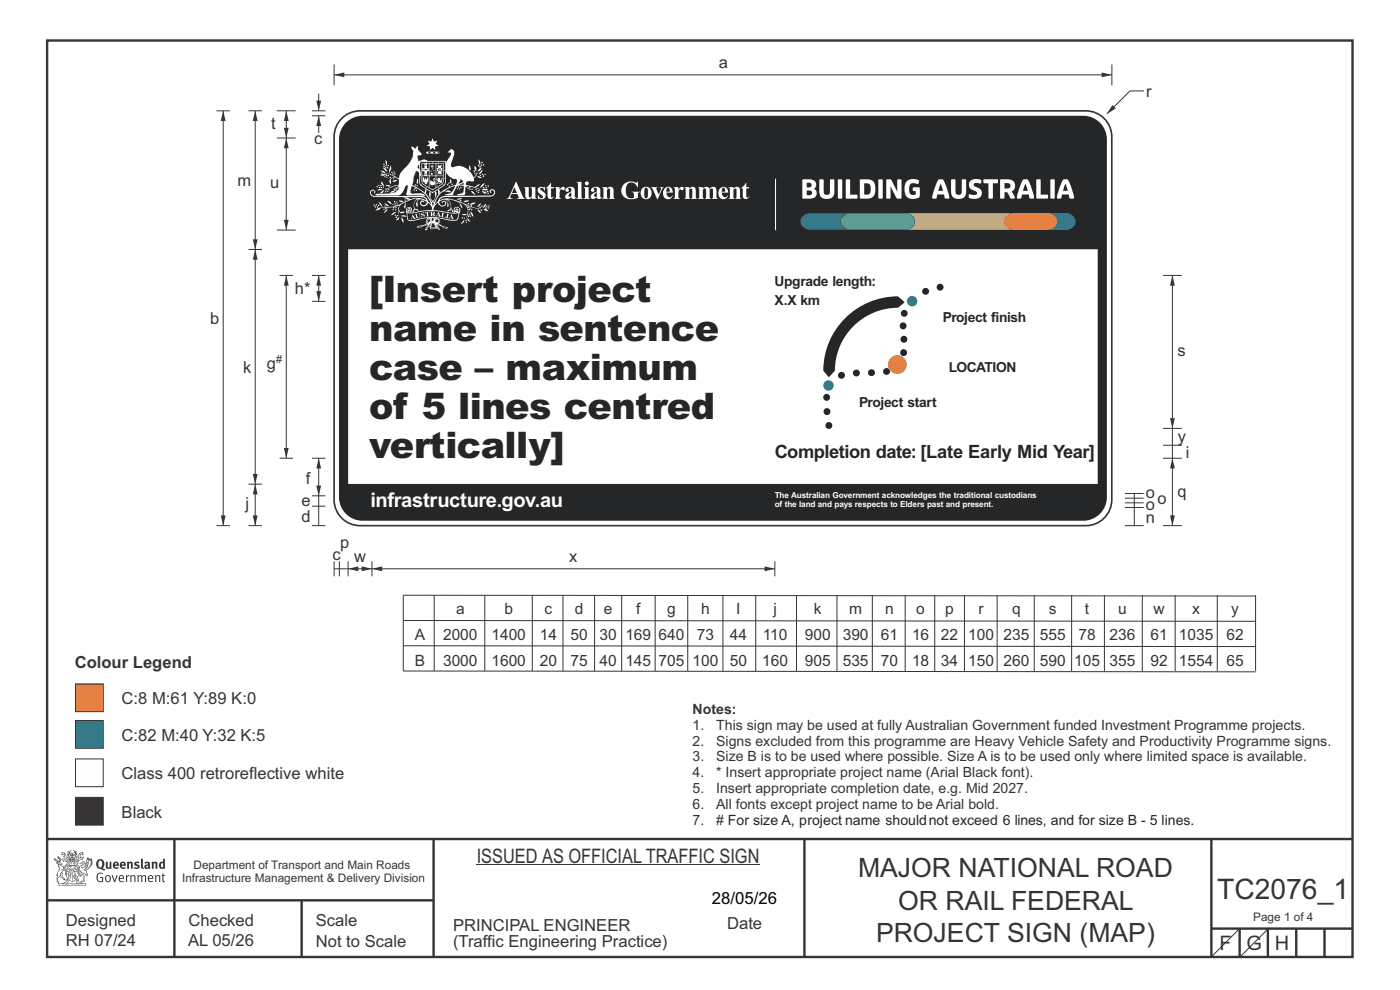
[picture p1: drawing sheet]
<svg xmlns="http://www.w3.org/2000/svg" width="297mm" height="210mm" viewBox="0 0 297 210" stroke-linecap="round" stroke-linejoin="round" font-family="sans-serif">
<defs><g id="words">
<g font-size="7.8" fill="#242627">
<text x="78.3" y="64">[Insert project</text>
<text x="78.3" y="72.3">name in sentence</text>
<text x="78.3" y="80.5">case – maximum</text>
<text x="78.3" y="88.8">of 5 lines centred</text>
<text x="78.3" y="97.1">vertically]</text>
</g>
<text font-size="6" fill="#373435" x="258.2" y="190.7">TC2076_1</text>
<g font-size="5.6" fill="#373435">
<text x="182" y="186.1">MAJOR NATIONAL ROAD</text>
<text x="190.5" y="193">OR RAIL FEDERAL</text>
<text x="185.8" y="199.8">PROJECT SIGN (MAP)</text>
</g>
<text font-size="4.3" fill="#fefefe" x="78.6" y="107.5">infrastructure.gov.au</text>
<g font-size="4.2" fill="#373435">
<text x="101.1" y="183">ISSUED AS OFFICIAL TRAFFIC SIGN</text>
<text x="258.7" y="201.6">F</text>
<text x="264.4" y="201.6">G</text>
<text x="270.5" y="201.6">H</text>
</g>
<text font-size="3.9" fill="#242627" x="164.4" y="97.2">Completion date: [Late Early Mid Year]</text>
<text font-size="3.6" x="151" y="191.8">28/05/26</text>
<g font-size="3.5" fill="#373435">
<text x="152.5" y="14.5">a</text>
<text x="243.1" y="20.5">r</text>
<text x="57.5" y="27.3">t</text>
<text x="66.7" y="30.5">c</text>
<text x="50.4" y="39.4">m</text>
<text x="57.3" y="39.9">u</text>
<text x="62.6" y="62.4">h*</text>
<text x="44.6" y="68.7">b</text>
<text x="249.8" y="75.6">s</text>
<text x="51.6" y="79.1">k</text>
<text x="56.6" y="78.4">g</text>
<text x="249.9" y="93.7">y</text>
<text x="251.6" y="97.1">i</text>
<text x="52.1" y="108">j</text>
<text x="63.9" y="107.4">e</text>
<text x="64.9" y="102.8">f</text>
<text x="243.1" y="105.7">o</text>
<text x="245.5" y="106.8">o</text>
<text x="249.8" y="105.4">q</text>
<text x="63.9" y="110.7">d</text>
<text x="243.1" y="110.9">n</text>
<text x="243.1" y="108.2">o</text>
<text x="70.5" y="118.7">c</text>
<text x="72.2" y="116.1">p</text>
<text x="75.1" y="119.1">w</text>
<text x="120.8" y="119.1">x</text>
<text x="15.8" y="141.6">Colour Legend</text>
<text x="25.8" y="149.4">C:8 M:61 Y:89 K:0</text>
<text x="25.8" y="157.2">C:82 M:40 Y:32 K:5</text>
<text x="25.8" y="165.3">Class 400 retroreflective white</text>
<text x="25.8" y="173.4">Black</text>
<text x="14" y="196.4">Designed</text>
<text x="40" y="196.4">Checked</text>
<text x="67" y="196.4">Scale</text>
<text x="96.1" y="197.5">PRINCIPAL ENGINEER</text>
<text x="154.2" y="197">Date</text>
<text x="14" y="200.8">RH 07/24</text>
<text x="39.9" y="200.8">AL 05/26</text>
<text x="67" y="200.8">Not to Scale</text>
<text x="96.1" y="200.9">(Traffic Engineering Practice)</text>
</g>
<g font-size="3.3" fill="#373435">
<text x="96.7" y="130.2">a</text>
<text x="107" y="130.2">b</text>
<text x="115.5" y="130.2">c</text>
<text x="122" y="130.2">d</text>
<text x="128.1" y="130.2">e</text>
<text x="135" y="130.2">f</text>
<text x="141.6" y="130.2">g</text>
<text x="148.7" y="130.2">h</text>
<text x="156.2" y="130.2">I</text>
<text x="164.1" y="130.2">j</text>
<text x="172.7" y="130.2">k</text>
<text x="180.1" y="130.2">m</text>
<text x="187.8" y="130.2">n</text>
<text x="194.4" y="130.2">o</text>
<text x="200.5" y="130.2">p</text>
<text x="207.6" y="130.2">r</text>
<text x="214.7" y="130.2">q</text>
<text x="222.5" y="130.2">s</text>
<text x="230.2" y="130.2">t</text>
<text x="237.2" y="130.2">u</text>
<text x="244.7" y="130.2">w</text>
<text x="252.9" y="130.2">x</text>
<text x="261.2" y="130.2">y</text>
<text x="88" y="135.8">A</text>
<text x="94" y="135.8">2000</text>
<text x="104.3" y="135.8">1400</text>
<text x="114.5" y="135.8">14</text>
<text x="121.1" y="135.8">50</text>
<text x="127.2" y="135.8">30</text>
<text x="132.7" y="135.8">169</text>
<text x="139.7" y="135.8">640</text>
<text x="147.8" y="135.8">73</text>
<text x="154.8" y="135.8">44</text>
<text x="161.8" y="135.8">110</text>
<text x="170.7" y="135.8">900</text>
<text x="178.8" y="135.8">390</text>
<text x="186.9" y="135.8">61</text>
<text x="193.5" y="135.8">16</text>
<text x="199.6" y="135.8">22</text>
<text x="205.4" y="135.8">100</text>
<text x="212.9" y="135.8">235</text>
<text x="220.6" y="135.8">555</text>
<text x="228.8" y="135.8">78</text>
<text x="235.4" y="135.8">236</text>
<text x="244.1" y="135.8">61</text>
<text x="250.1" y="135.8">1035</text>
<text x="260.2" y="135.8">62</text>
<text x="88" y="141.3">B</text>
<text x="94" y="141.3">3000</text>
<text x="104.3" y="141.3">1600</text>
<text x="114.5" y="141.3">20</text>
<text x="121.1" y="141.3">75</text>
<text x="127.2" y="141.3">40</text>
<text x="132.7" y="141.3">145</text>
<text x="139.7" y="141.3">705</text>
<text x="146.9" y="141.3">100</text>
<text x="154.8" y="141.3">50</text>
<text x="161.7" y="141.3">160</text>
<text x="170.7" y="141.3">905</text>
<text x="178.8" y="141.3">535</text>
<text x="186.9" y="141.3">70</text>
<text x="193.5" y="141.3">18</text>
<text x="199.6" y="141.3">34</text>
<text x="205.4" y="141.3">150</text>
<text x="212.9" y="141.3">260</text>
<text x="220.6" y="141.3">590</text>
<text x="227.9" y="141.3">105</text>
<text x="235.4" y="141.3">355</text>
<text x="244.1" y="141.3">92</text>
<text x="250.1" y="141.3">1554</text>
<text x="260.2" y="141.3">65</text>
</g>
<g font-size="3" fill="#373435">
<text x="146.9" y="151.5">Notes:</text>
<text x="146.9" y="154.8">1.</text>
<text x="151.9" y="154.8">This sign may be used at fully Australian Government funded Investment Programme projects.</text>
<text x="146.9" y="161.5">3.</text>
<text x="146.9" y="158.2">2.</text>
<text x="151.9" y="161.5">Size B is to be used where possible. Size A is to be used only where limited space is available.</text>
<text x="151.9" y="158.2">Signs excluded from this programme are Heavy Vehicle Safety and Productivity Programme signs.</text>
<text x="146.9" y="164.9">4.</text>
<text x="151.9" y="164.9">* Insert appropriate project name (Arial Black font).</text>
<text x="146.9" y="168.2">5.</text>
<text x="146.9" y="171.6">6.</text>
<text x="151.9" y="168.2">Insert appropriate completion date, e.g. Mid 2027.</text>
<text x="151.9" y="171.6">All fonts except project name to be Arial bold.</text>
<text x="146.9" y="174.9">7.</text>
<text x="151.9" y="174.9"># For size A, project name shouldnot exceed 6 lines, and for size B - 5 lines.</text>
</g>
<g font-size="2.9" fill="#242627">
<text x="164.3" y="60.7">Upgrade length:</text>
<text x="164.3" y="64.7">X.X km</text>
<text x="200" y="68.3">Project finish</text>
<text x="201.3" y="79">LOCATION</text>
<text x="182.2" y="86.3">Project start</text>
</g>
<g font-size="2.5" fill="#373435">
<text x="41.1" y="184.3">Department of Transport and Main Roads</text>
<text x="38.6" y="187.1">Infrastructure Management &amp; Delivery Division</text>
<text x="265.9" y="195.5">Page 1 of 4</text>
</g>
<text font-size="2.3" fill="#373435" x="58.6" y="77.1">#</text>
<g font-size="1.7" fill="#fefefe">
<text x="164.4" y="105.7">The Australian Government acknowledges the traditional custodians</text>
<text x="164.4" y="107.6">of the land and pays respects to Elders past and present.</text>
</g>
</g></defs>
<g fill="none" stroke="#373435" stroke-width=".51">
<path d="M10 8.6h276.9v194.4h-276.9zM10 178h277M37 178v25M92 178v25M170.7 177.9v25M257 178v25M10 191h82M64 191v12M257 197h30M263 197v6M269 197v6M275 197v6"/>
<path d="M281 197v6"/>
</g>
<path d="M16 152.8h5.9v5.9h-5.9z" fill="#3d8097" stroke="#373435" stroke-width=".21"/>
<path d="M16 161h5.9v5.9h-5.9z" fill-rule="evenodd" fill="#fefefe" stroke="#373435" stroke-width=".21"/>
<path d="M16 169.1h5.9v5.9h-5.9z" fill-rule="evenodd" fill="#373435" stroke="#373435" stroke-width=".21"/>
<g fill="#373435">
<path d="M21.1 182.6a.94 .94 0 0 0 .2 1.4 .84 .84 0 0 0 0-1.5zM20.7 182.5a.92 .92 0 0 1 1.1-.1 .92 .92 0 0 1 .3 1.2l-.3 .6 .6 .2-.1 .2-.6-.1a1.41 1.41 0 0 1-1.3-1.2z" fill-rule="evenodd"/>
<path d="M22.5 182.8h.3v1.1l.2 .1 .2-.1v-1.1h.4l.1 1.4a1.27 1.27 0 0 1-1.2-.1z" fill-rule="evenodd"/>
<path d="M24.5 183.1l-.1 .3h.4l-.1-.3zM24.1 183a.66 .66 0 0 1 .9-.1 .66 .66 0 0 1 .2 .8h-.8v.2a.42 .42 0 0 0 .7 0l.1 .2a.79 .79 0 0 1-1.1 0 .79 .79 0 0 1 0-1.1z" fill-rule="evenodd"/>
<path d="M25.9 183.1l-.1 .3h.5l-.1-.3zM25.6 183a.66 .66 0 0 1 .8-.1 .66 .66 0 0 1 .3 .8h-.9l.1 .2a.42 .42 0 0 0 .6 0l.2 .2a.79 .79 0 0 1-1.1 0 .79 .79 0 0 1 0-1.1z" fill-rule="evenodd"/>
<path d="M26.9 182.9l.4-.1v.1a.46 .46 0 0 1 .5-.1 .46 .46 0 0 1 .4 .4v1.1h-.4v-1l-.2-.2-.2 .1v1.1h-.4z" fill-rule="evenodd"/>
<path d="M28.5 183l.5-.2 .6 .1-.2 .3-.5-.1v.2a.56 .56 0 0 1 .7 .6 .56 .56 0 0 1-.8 .4l-.4-.1 .1-.3 .5 .1 .2-.1-.6-.4z" fill-rule="evenodd"/>
<path d="M29.9 182.2l.4-.1v1.8l.2 .4h-.4l-.2-.2z" fill-rule="evenodd"/>
<path d="M31.1 183.7v.3h.3v-.4zM30.6 183a.67 .67 0 0 1 .7-.2 .67 .67 0 0 1 .5 .5l.1 .8-.2 .3-.2-.2a.5 .5 0 0 1-.7 0 .5 .5 0 0 1 0-.7l.6-.1v-.3l-.6 .1z" fill-rule="evenodd"/>
<path d="M32.2 182.9l.3-.1 .1 .1a.46 .46 0 0 1 .5-.1 .46 .46 0 0 1 .3 .4v1.1h-.4v-1l-.1-.2-.3 .1v1.1h-.4z" fill-rule="evenodd"/>
<path d="M34.2 183.1v.7l.2 .2 .2-.1v-.7zM34.6 182.1l.4 .1v2.1l-.3-.1a.71 .71 0 0 1-1-.6 .71 .71 0 0 1 .9-.7z" fill-rule="evenodd"/>
<path d="M20.8 185.3l.7-.2 .3 .2-.1 .1a.69 .69 0 0 0-.9 .1 .69 .69 0 0 0-.1 .9l.3 .4 .5 .1h.2v-.7h-.4l-.1-.1h.7v.9a.96 .96 0 0 1-1.2-.1 .96 .96 0 0 1-.2-1.1z" fill-rule="evenodd"/>
<path d="M22.6 186a.57 .57 0 0 0-.1 .6 .57 .57 0 0 0 .6 .3 .7 .7 0 0 0-.2-1.1zM22.4 185.8a.69 .69 0 0 1 1.1 .6 .69 .69 0 0 1-1.1 .5 1.04 1.04 0 0 1 0-1.1z" fill-rule="evenodd"/>
<path d="M23.7 185.7l.2-.1 .4 1.3 .4-1.2h.3l-.6 1.4h-.2z" fill-rule="evenodd"/>
<path d="M25.6 185.8l-.2 .4h.7l-.2-.4zM25.3 185.8a.59 .59 0 0 1 .8-.1 .59 .59 0 0 1 .2 .7l-.9 .1a.45 .45 0 0 0 .3 .4 .45 .45 0 0 0 .5-.1l.1 .2a.74 .74 0 0 1-1-.1 .74 .74 0 0 1 0-1.1z" fill-rule="evenodd"/>
<path d="M26.7 185.7l.2-.1 .1 .3 .4-.3v.3l-.4 .2v1h-.3z" fill-rule="evenodd"/>
<path d="M27.6 185.7l.2-.1 .1 .2a.45 .45 0 0 1 .5-.2 .45 .45 0 0 1 .3 .4v1.1h-.2v-1.1l-.2-.2-.4 .2v1.1h-.2z" fill-rule="evenodd"/>
<path d="M29.1 185.7l.3-.1v.2l.4-.2 .4 .3 .3-.3a.37 .37 0 0 1 .5 .4v1.1h-.2v-1.1l-.2-.2-.4 .2v1.1h-.2v-1.1l-.2-.2-.4 .2v1.1h-.2z" fill-rule="evenodd"/>
<path d="M31.8 185.8l-.2 .4h.7l-.2-.4zM31.5 185.8a.59 .59 0 0 1 .8-.1 .59 .59 0 0 1 .2 .7l-.9 .1a.45 .45 0 0 0 .3 .4 .45 .45 0 0 0 .5-.1l.1 .2a.74 .74 0 0 1-1-.1 .74 .74 0 0 1 0-1.1z" fill-rule="evenodd"/>
<path d="M32.9 185.7l.2-.1v.2a.45 .45 0 0 1 .5-.2 .45 .45 0 0 1 .4 .4v1.1h-.2v-1.1l-.2-.2-.4 .2v1.1h-.3z" fill-rule="evenodd"/>
<path d="M34.5 185.3l.2-.1v.5h.3v.1h-.3v1v.1h.3l-.1 .2-.4-.1-.1-1.2h-.1v-.1h.1z" fill-rule="evenodd"/>
<path d="M13.2 180.9l.5 .2-.6 .2 .3-.3zM13.7 181.2l.2 .1 .1 1 .4-.5v.5h-.1l-.2 .3-.7 .1 .1-.3-.4-.1 .3-.1 .6 .2-.4-.7h.2zM13.2 180.7v.4l-.3 .2 .3 .1 .4-.2 .1 .4-.3 .2h.2l.2 .5-.4-.2-.4 .1 .5 .6 .2-.1 .8 .1-.6 .6 .2 .1 .6-.2-.1-.3 .3-.2h-.2l-.1 .5-.5 .1 .5-.7h-.5l.6-.2-.5 .1 .4-.3-.1-.6-.1-.1-.3 .5v-.2a.8 .8 0 0 0-.9-1.1z" fill-rule="evenodd"/>
<path d="M16.9 181.1l.6-.2-.3 .2 .4 .2zM16.8 181.2h.1l.1 .9 .3-.2 .4-.1-.3 .3v.2h-.4l-.3 .3-.1-.3h-.3l.1-.2-.1-.4 .4 .6 .1-.1zM16.2 181.5v.9l.4 .1h-.7l.7 .1-.2 .1h-.3l.4 .4h-.2v.4l-.5-.9 .5 1 .4-.6-.4-.2 .8-.5 .3 .1 .4-.5 .1-.2-.9 .2v-.7l.4 .2 .5-.1-.4-.2 .2-.3a.88 .88 0 0 0-1 1.2z" fill-rule="evenodd"/>
<path d="M15.5 182.9l.2 .2h-.1v.3l-.1-.3h-.1h.1z" fill-rule="evenodd"/>
<path d="M15 182.9l.3 .2h-.2v.3v-.3h-.2h.2z" fill-rule="evenodd"/>
<path d="M14.9 182.8h.9v.7l-.2 .1-.8-.1zM14.8 182.4l-.2 1.3h1.4l-.2-1.3-.1 .2h-.8z" fill-rule="evenodd"/>
<path d="M14.9 184.5v.2l.2-.1v-.1zM14.4 183.8l.2 .2-.3 .2v.5l.2 .1 .3-.1-.4-.4 .3 .2 .4-.1-.2-.4 .2-.2zM14.2 183.7h1a.5 .5 0 0 0 0 .8l-.3 .3a.47 .47 0 0 1-.6 0 .47 .47 0 0 1 0-.7l.1-.1z" fill-rule="evenodd"/>
<path d="M15.6 184.2l.1-.1a.33 .33 0 0 1 .5-.2 .33 .33 0 0 1 .1 .5l-.3-.1 .2-.2h-.4l-.1 .1 .2 .1 .1 .2h.3v.3h-.6l.1-.2-.3-.1zM15.5 184.2l-.2 .4h.3l-.1 .2h.9v-.2a.44 .44 0 0 0 0-.7 .44 .44 0 0 0-.7 .1z" fill-rule="evenodd"/>
<path d="M15.7 185.7l.4 .1zM15.9 185.2l.1 .4h-.2zM15.9 185.1l-.3 .7-.3 .2a.98 .98 0 0 1 1.1 .1z" fill-rule="evenodd"/>
<path d="M15.6 186l.3 .2v-.2h.2l-.2 .5v-.2l-.3 .1 .2-.2z" fill-rule="evenodd"/>
<path d="M15 185.3l.1 .1-.2 .3zM14.6 185.9h.4a.22 .22 0 0 1-.2 .3 .22 .22 0 0 1-.2-.3zM14.5 185.3l.2 .4zM14.5 185.8l.5 .1zM14.7 185.2l.2 .1-.1 .4zM14.4 185.2l.1 .5a.36 .36 0 0 0 0 .5 .36 .36 0 0 0 .5 0 .36 .36 0 0 0 0-.5 .41 .41 0 0 0 0-.5 .41 .41 0 0 0-.6 0z" fill-rule="evenodd"/>
<path d="M14.6 184.1l.2 .2z" fill-rule="evenodd"/>
<path d="M18.3 183.4l.1-.1-.1 .4-.4 .4z" fill-rule="evenodd"/>
<path d="M17.5 182.9l.2-.1 .2 .2-.7 .8v.3l.3 .1a1.07 1.07 0 0 0 .7-.9l.4-.3v.2a1.36 1.36 0 0 1-1 1.3 1.32 1.32 0 0 0 1.2-1.6l.5-.7-.2 .5 .3-.2-.3 .4 .4-.2-.4 .5 .4-.1-.5 .2h.4l-.4 .2h.4l-.4 .1 .1 .1h-.2l.1 .2-.3 .1a.82 .82 0 0 1-.9 .6l.3 .1 .5 .9-.3 .1-.2-.4-.4-.2 .1 1.8 .2 .1-.6 .2-.2-.2 .5-.1v-.2a2.24 2.24 0 0 0-.7-2.1l-.1-.2a.7 .7 0 0 1 .7-1l.1-.2zM16.6 184.6l.4 1.2 .2-.8 .2 .3-.4 .7-.3-.8h-.2l.2-.2zM18.5 182.2l.1 .3 .1-.2 .1 .3 .1-.3v.2l-.7 .6zM16.8 183.2l.7-.1v.2a.87 .87 0 0 0-.7 .6 .87 .87 0 0 0 .2 .9l.1 .4-.1 .5-.2-1.1-.2-.1-.2 .1 .2 .3-.2 .3 .3 .1 .2 .7h.3l.2-.6a1.61 1.61 0 0 1 .2 1.4h-.3l-.2 .3h.2l.1 .2 .2-.2h.4l-.1-.3-.1-1.5 .2 .1a.4 .4 0 0 0 .2 .3 .4 .4 0 0 0 .5 0l-.5-1 .8-.6 .1-.3h.2l-.1-.1 .4-.3h-.2l.2-.3-.1 .1 .1-.3-.1 .1 .1-.4h-.1l.1-.3-.1-.1-.1 .2-.1-.4-.3 .4v-.4l-.1 .2-.2-.3v.3l-.3-.4-.3 1.6a.58 .58 0 0 1-.8 .6l.7-.8v-.4h-.4z" fill-rule="evenodd"/>
<path d="M18.2 185.4l.2 .1z" fill-rule="evenodd"/>
<path d="M12.5 187.5h5.6v.3h-5.5zM13.5 187.4l.5-.3 .4-.4v.1l.1 .1-.3 .4zM14 186.6h.2l-.1 .2zM16.3 186.7l.3 .4 .6 .3h-.6l-.3-.2-.1-.3zM16.4 186.6h.2l-.1 .2zM12.4 187.4l.1 .5h5.7l.1-.5-.8-.1-.7-.2-.2-.2 .1-.4a.47 .47 0 0 0-.6 .3 .47 .47 0 0 0 .4 .6h-2.3a.47 .47 0 0 0 .4-.6 .47 .47 0 0 0-.6-.3l.1 .4-.3 .2-.6 .2z" fill-rule="evenodd"/>
<path d="M13.3 187.6v.1zM13.3 187.5l-.1 .3h.2z" fill-rule="evenodd"/>
<path d="M13.5 187.5l.1 .3 .1-.3v.2z" fill-rule="evenodd"/>
<path d="M13.9 187.5l.1 .3zM13.8 187.5v.3l.2-.1v-.1z" fill-rule="evenodd"/>
<path d="M14.2 187.6l.1 .1zM14.2 187.5l-.1 .3h.3z" fill-rule="evenodd"/>
<path d="M14.4 187.5h.2v.3h-.2z" fill-rule="evenodd"/>
<path d="M15.1 187.6v.1zM15.1 187.5l-.2 .3h.3z" fill-rule="evenodd"/>
<path d="M15.2 187.5h.2v.3z" fill-rule="evenodd"/>
<path d="M15.8 187.5h.2l-.1 .3z" fill-rule="evenodd"/>
<path d="M16.1 187.5l.1 .3z" fill-rule="evenodd"/>
<path d="M16.3 187.5l.1 .3zM16.3 187.5v.3l.2-.1v-.1z" fill-rule="evenodd"/>
<path d="M16.6 187.5h.2v.3h-.2z" fill-rule="evenodd"/>
<path d="M16.9 187.5l.1 .3h-.1z" fill-rule="evenodd"/>
<path d="M17.1 187.5l.1 .3z" fill-rule="evenodd"/>
<path d="M17.3 187.5l.1 .3z" fill-rule="evenodd"/>
<path d="M14.9 182.1a.71 .71 0 0 1 .9 .1zM15.6 182.2l.2 .2zM15 182.2l.3 .1zM14.8 182.3l.1 .1zM15.2 181.9h.2zM15.2 181.3h.1v.2zM15.2 181h.2v.2zM15.3 181.6l.1 .2h-.2zM15.4 181.3l.1 .2zM14.9 181.3l.2 .2h-.2zM15.6 181.3h.1v.2zM14.4 180.6l-.3 .3 .5-.2v.5l-.3-.1-.1 .6 .2-.5 .3 .9-.1 .4h1.3v-.4l.4-.9 .1 .4-.1-.6-.2 .1v-.4l.3 .2-.2-.4-.2 .3-.5-.6v.1a.41 .41 0 0 1 .3 .4 .41 .41 0 0 1-.2 .4l.2-.2a1 1 0 0 1 0 1.1l-.3-.1v-.3h.4l-.2-.2 .2-.3-.3 .1v-.4l-.3 .2-.2-.2 .1 .4-.4-.1 .1 .3-.1 .2h.4l-.1 .3-.3 .1a.93 .93 0 0 1 .1-1.1l.1 .3-.1-.4h-.1l.4-.6-.5 .5-.1-.1z" fill-rule="evenodd"/>
<path d="M12.4 183.4l.4 .1 .6 .5v.3a.83 .83 0 0 1 .6 1.1v-.2a.8 .8 0 0 0-1-.8l.4 .2-.6 .7-.1 .5a.95 .95 0 0 0-.3 1.3l-.2-.1a.77 .77 0 0 1 .2-1.1l-.1-.5-.2 .1 .3-.5a1.31 1.31 0 0 0 0-1.6zM13 185.3h.2v.8l.5 .4-.2-.1a.68 .68 0 0 1-.6-.8zM12.1 183a.68 .68 0 0 1 1 .3l-.5 .1-.2-.3zM11.4 182.1a1.19 1.19 0 0 0 .9 .8h-.5l.5 .4 .1 .6a.9 .9 0 0 1-.2 1.2l-.3 .5h.3v.2a1.04 1.04 0 0 0-.1 1.2l.1 .3 .3-.1v-.1a.8 .8 0 0 1 .2-1.1l.1-.3a.89 .89 0 0 0 1.1 .9l-.7-.6 .2-.8-.3-.1 .4-.5 .4 .3v.8a1.01 1.01 0 0 0-.2-1.4l.3-.5-.4 .3a.41 .41 0 0 1 .4-.5h-.1l-.5 .2-.5-.3 .3-.1a.5 .5 0 0 0-.5-.5l.3-.3-.3 .1 .2-.4v-.2l-.2 .3v-.6l-.1 .4-.2-.6v.3l-.3-.2 .3 .3-.3-.1a.62 .62 0 0 1 .5 .9l-.1-.4v.4l-.3-.1v-.4l-.1 .3-.1-.3-.2 .2v-.5l-.1 .3-.1-.4v.4z" fill-rule="evenodd"/>
<path d="M12.6 183.1l.1-.1 .2 .2z" fill-rule="evenodd"/>
<path d="M14 183.6h2.7v1l-.1-.9h-2.6v1.2h2.6v-.3v.6v-.2h-1.2v2a2.13 2.13 0 0 0 1.3-1.8 1.69 1.69 0 0 1-1.6 1.8l-.6-.4-.4-.6-.1-1.2v.6l.4 .8 .9 .8v-2h-1.2z" fill-rule="evenodd"/>
<circle cx="17.7" cy="182.9" r=".08"/>
</g>
<path d="M16 145.1h5.9v5.9h-5.9z" fill="#e48145" stroke="#373435" stroke-width=".21"/>
<path d="M101.1 183.5h60M263 197l-6 6M269.1 197l-6 6" fill="none" stroke="#373435" stroke-width=".21"/>
<g fill="#242627">
<path d="M72.8 102.7h161.1a8 8 0 0 1-.5 4.5 4.3 4.3 0 0 1-4.1 2.3h-151.8a4.2 4.2 0 0 1-4.7-4.2z"/>
<path d="M74.3 26.5a4.1 4.1 0 0 1 2.7-1h152.8a4.1 4.1 0 0 1 4.1 4.1v23.3h-161.1v-23.3a4.1 4.1 0 0 1 1.5-3.1z"/>
<path d="M74.8 27.4l-.8 1.2-.1 1v75.9a3.1 3.1 0 0 0 3 3h152.9a3.1 3.1 0 0 0 3.1-3v-75.9a3.1 3.1 0 0 0-3.1-3.1h-152.9l-.9 .2zM73.4 26l.8-.7 1-.4 1.7-.3h152.9a5 5 0 0 1 5 5v75.9a5 5 0 0 1-5 5h-152.9a5 5 0 0 1-5-5v-75.9l.3-1.7 .5-1z"/>
</g>
<path d="M184 48.8h8.1a1.79 1.79 0 0 0 2-1.8 1.79 1.79 0 0 0-2-1.8h23a1.79 1.79 0 0 0-2 1.8 1.79 1.79 0 0 0 2 1.8z" fill="#c0a97e"/>
<path d="M213.7 45.7l.9-.4 .5-.1h7.2a1.79 1.79 0 0 1 2 1.8 1.79 1.79 0 0 1-2 1.8h-7.2a1.76 1.76 0 0 1-1.8-1 1.76 1.76 0 0 1 .4-2.1z" fill="#e68243"/>
<path d="M178.9 45.7l.9-.4 .6-.1h11.7a1.79 1.79 0 0 1 2 1.8 1.79 1.79 0 0 1-2 1.8h-11.7a1.76 1.76 0 0 1-1.8-1 1.76 1.76 0 0 1 .3-2.1z" fill="#37a092"/>
<path d="M170.4 45.7l.9-.4 .5-.1h8.6a1.81 1.81 0 0 0-2 1.9 1.81 1.81 0 0 0 2.2 1.7h-8.8a1.76 1.76 0 0 1-1.8-1 1.76 1.76 0 0 1 .4-2.1z" fill="#28696f"/>
<path d="M222.3 45.2h3.8a1.79 1.79 0 0 1 2.1 1.8 1.79 1.79 0 0 1-2.1 1.8h-3.9a1.79 1.79 0 0 0 2.1-1.8 1.79 1.79 0 0 0-2-1.8z" fill="#3d8097"/>
<g fill="#fefefe">
<path d="M173.9 38.1h.8v2.4a.68 .68 0 0 0 .7 .8 .68 .68 0 0 0 .7-.8v-2.2v-.2l.7-.1 .2 .3v2.3a1.49 1.49 0 0 1-2.1 1.6 1.3 1.3 0 0 1-1.1-1.6z"/>
<path d="M177.8 38.1l.7-.1 .2 .3v3.6l-.2 .2h-.7l-.1-.2z"/>
<path d="M179.5 38.1l.6-.1 .3 .3v3h1.5v.8h-2.4z"/>
<path d="M186.4 38.1l.6-.1 .3 .3v3.6l-.3 .2h-.6l-.1-.2z"/>
<path d="M188.1 38.1h.9l1.3 2.6 .1-2.6h.8v4h-.9l-1.4-2.6v2.6h-.8z"/>
<path d="M192.3 38.5a2.35 2.35 0 0 1 2.6-.2v.6l-.3 .1a1.06 1.06 0 0 0-1.3-.1 1.06 1.06 0 0 0-.4 1.2 .96 .96 0 0 0 .8 1.3l.6-.1v-.8h-.6v-.7l1.2-.1 .2 .3v1.5a.93 .93 0 0 1-1.1 .7 1.73 1.73 0 0 1-2.1-2.1l.2-1.2z"/>
<path d="M201.8 38.1h.8l.1 2.4a.68 .68 0 0 0 .7 .8 .68 .68 0 0 0 .6-.8v-2.2l.1-.2 .6-.1 .3 .3v2.3a1.49 1.49 0 0 1-2.1 1.6 1.3 1.3 0 0 1-1.1-1.6z"/>
<path d="M205.8 38.4a2.19 2.19 0 0 1 2.4-.2l-.2 .7-.6-.1a.59 .59 0 0 0-.9 .4 .9 .9 0 0 0 .9 .6 1.25 1.25 0 0 1 .8 1.5 1.25 1.25 0 0 1-1.5 .9l-1.2-.3v-.6h.9a.66 .66 0 0 0 .9-.3 .9 .9 0 0 0-.9-.6 1.22 1.22 0 0 1-.6-2z"/>
<path d="M208.7 38.1h3v.7l-1.1 .1v3.2h-.9v-3.2l-1-.1z"/>
<path d="M219.9 38.1l.7-.1 .2 .3v3h1.5v.8h-2.4z"/>
<path d="M222.9 38.1l.6-.1 .3 .3v3.6l-.3 .2h-.6l-.1-.2z"/>
<path d="M111.2 39.7h1v1.9l.2 .3 .4-.3v-1.6l-.2-.3h1v2.2l.2 .3h-1v-.3a.77 .77 0 0 1-1 .3 .77 .77 0 0 1-.4-1v-1.2z"/>
<path d="M114.2 39.9a1.05 1.05 0 0 1 1.2-.1l.2-.2v.9a.72 .72 0 0 0-1-.5v.2a1.83 1.83 0 0 1 1.1 1.4 1.05 1.05 0 0 1-1.4 .6h-.2v-.8a.89 .89 0 0 0 1 .6 .66 .66 0 0 0-.6-.9 .81 .81 0 0 1-.3-1.2z"/>
<path d="M116.8 38.8l.1 .9h.6v.3h-.6v1.8l.2 .1 .3-.3a.66 .66 0 0 1-.8 .6 .66 .66 0 0 1-.4-.9v-1.3l-.4-.1z"/>
<path d="M117.7 39.7h1v.6a.66 .66 0 0 1 .4-.6 .66 .66 0 0 1 .7 .1 .44 .44 0 0 1-.3 .5 .44 .44 0 0 1-.5-.1l-.3 .4v1v.3l.3 .3h-1.3l.2-.2 .1-.4v-1.6z"/>
<path d="M122.3 38.6h1.1v3.3l.3 .3h-1.4l.3-.2v-.3v-2.8z"/>
<path d="M127.8 39.7h1v.3a.77 .77 0 0 1 1-.3 .77 .77 0 0 1 .4 1v1.2l.2 .3h-1.2l.2-.6v-1.5l-.2-.1-.4 .3v1.6l.2 .3h-1.2l.2-.2v-.4v-1.6z"/>
<path d="M132.4 39.1a2.94 2.94 0 0 1 2.7-.4l.2-.2v1.3a1.37 1.37 0 0 0-2.2-.7 2.26 2.26 0 0 0 .4 2.9h1l-.1-1.1-.4-.2h1.8l-.4 .3-.1 1a2.33 2.33 0 0 1-3.5-1.3l.1-1z"/>
<path d="M138.2 39.7h1.3l-.3 .3 .6 1.3 .3-.8a.45 .45 0 0 0-.1-.8l.8 .1-.3 .3-1 2.2h-.1z"/>
<path d="M142.9 39.7h1v.6a.66 .66 0 0 1 .4-.6 .66 .66 0 0 1 .7 .1 .43 .43 0 0 1-.2 .5 .43 .43 0 0 1-.6-.1l-.2 .4-.1 1v.3l.3 .3h-1.3l.2-.2 .1-.4v-1.6z"/>
<path d="M145.2 39.7h1v.3a.77 .77 0 0 1 1-.3 .77 .77 0 0 1 .4 1v1.2l.3 .3h-1.3l.3-.6-.1-1.5-.2-.1-.4 .3v1.6l.3 .3h-1.3l.2-.2 .1-.4-.1-1.6z"/>
<path d="M148.1 39.7h1v.3a.81 .81 0 0 1 1.4 .1 .8 .8 0 0 1 1-.5 .8 .8 0 0 1 .5 1v1.3l.3 .3h-1.3l.2-.3v-1.6a.3 .3 0 0 0-.2-.3 .3 .3 0 0 0-.3 .2l-.2 .1 .1 1.6 .2 .3h-1.3l.3-.6v-1.5l-.3-.1-.4 .3v1.6l.3 .3h-1.3l.2-.2v-.4v-1.6z"/>
<path d="M154.6 39.7h1v.3a.77 .77 0 0 1 1-.3 .77 .77 0 0 1 .4 1v1.2l.3 .3h-1.3l.2-.6v-1.5l-.2-.1-.4 .3v1.6l.2 .3h-1.2l.2-.2v-.4v-1.6z"/>
<path d="M158.2 38.8l.1 .9h.6v.3h-.6v1.8l.2 .1 .3-.3a.66 .66 0 0 1-.8 .6 .66 .66 0 0 1-.4-.9v-1.3l-.4-.1z"/>
<path d="M89.6 37.5l.3 .2 .2 .5v-.3l.2-.1 .2 .3 .3-.6-.1 .4h.2l-.2 .2h.2l-.1 .2 .1-.1v.2l-.3 .2a.3 .3 0 0 1-.2 .4 .3 .3 0 0 1-.3-.4l-.4-.2-.1-.7 .2 .1z"/>
<path d="M101.6 33.8l.3 .7-.1 .5-.3-.6z"/>
<path d="M81.8 34a.87 .87 0 0 1 .3 1l-.2-.2z"/>
<path d="M102.2 34.3l.2 .1-.1 .2-.2-.1z"/>
<path d="M101.4 35h.2v.2l-.2 .1z"/>
<path d="M82.3 35l.2 .1-.1 .2z"/>
<path d="M81.8 35l.2 .1-.1 .2-.1-.1z"/>
<path d="M99.6 35.1l.2 .6v.5l-.3-.5z"/>
<path d="M100.7 35.2a.91 .91 0 0 1 .3 1.1l-.4-.6z"/>
<path d="M101.8 35.2l.2 .1-.1 .2-.2-.1z"/>
<path d="M82.2 35.4l.2 .2-.1 .1-.2-.1z"/>
<path d="M101.8 35.8l.4-.3-.3 .6-.6 .3z"/>
<path d="M81.3 35.6l.4 .2 .5 .5h-.3z"/>
<path d="M102.3 36l-.3 .7-.4 .2z"/>
<path d="M100.5 36.2l.2-.1v.3h-.2z"/>
<path d="M80.7 36.3a.95 .95 0 0 1 1.1 .4h-.3z"/>
<path d="M80.7 37.2l.1-.1a2.46 2.46 0 0 1 1.9-.2 2.15 2.15 0 0 1 .2-1.8 1.31 1.31 0 0 1-.2 1.4 2.47 2.47 0 0 0 1.4 1.1l.5 .2a3.5 3.5 0 0 1 1.6-2.4 4 4 0 0 0 1.5-3.4l-.4-.9 .8 .4 .4-.6 .1 .1a1.17 1.17 0 0 0 .5 1.3l.3 .3a.49 .49 0 0 1-.7 .4l-.1 .1v.3l.3 .8a1.87 1.87 0 0 1 2 0l-.7 .2-1.2-.1-.1 .7a.5 .5 0 0 0-.3 .5 .5 .5 0 0 0 .3 .5 1.14 1.14 0 0 1 .2 1.5l-.2-.8-.6-.5-.5 1.3-.1 1.1a4.6 4.6 0 0 0-.6 2.4l.6 .1a2.99 2.99 0 0 1 2.4 .2v.3l-2.6-.2a1.27 1.27 0 0 1-1.3-.1l.3-2a1.72 1.72 0 0 0-1 1.3l-.4 .5-.7 .4h-4.1l-.7-.2 .3-.2 3.3-.1 .7-.2 .2-.2v-.2h.2a.49 .49 0 0 0 .3-.7l-.7 .7a.84 .84 0 0 1-1.1 .4l.9-.4 .3-.4-.1-.2 .2-.1 .1 .2 .3-.5h-.5l-1.7 .6h-.7l3-.8v-.3a.95 .95 0 0 0-.5-1.2 .95 .95 0 0 0-1.2 .4v1a.99 .99 0 0 1 .7-1.6l-.3-.2a1.3 1.3 0 0 0-1.8-.1z"/>
<path d="M83.5 36.4h.2v.2h-.2z"/>
<path d="M83 36.5h.2l.1 .1-.2 .1z"/>
<path d="M100.6 36.6h.2v.2h-.2z"/>
<path d="M101.1 36.7l.1-.1 .1 .2-.2 .1z"/>
<path d="M80.9 36.7l.3 .1-.2 .1z"/>
<path d="M83.6 36.8l.3 .1-.1 .2z"/>
<path d="M102.8 37h.3l-.2 .2z"/>
<path d="M82.2 37.2l.2-.1 .1 .2-.2 .1z"/>
<path d="M101.8 37.2h.3l-.2 .2z"/>
<path d="M81.5 37.4h.2l.1 .1-.2 .1z"/>
<path d="M101.2 37.5a.51 .51 0 0 1 .8 .1l.2 .1-.4 .1z"/>
<path d="M81.9 37.5l.3 .1-.1 .1h-.1z"/>
<path d="M82.6 37.6l.2-.1 .1 .2-.2 .1z"/>
<path d="M91.3 38.3l.8 .4-.1-.8 .2-.1 .2 .2-.3 .2a.67 .67 0 0 1 .2 .6 .67 .67 0 0 1-.6 .5 .7 .7 0 0 1-.4-1z"/>
<path d="M83.4 37.9l.2-.1v.2l-.2 .1z"/>
<path d="M88.6 37.9l.1 .4-.1 .7a.65 .65 0 0 1-.1-1z"/>
<path d="M95.5 38l.3 .4-.2 .6-.2-.6z"/>
<path d="M83.4 38.4l.5-.2h.4l-.5 .3-.5 .1z"/>
<path d="M80.9 38.5l.6 .9-.5-.3z"/>
<path d="M95.1 38.7l.3 .1-.1 .2z"/>
<path d="M95 32.2l.2-.1a.66 .66 0 0 1 .9-.4 .66 .66 0 0 1 .2 1l-.2 1a1.77 1.77 0 0 0-.3 1.7l.2 .1a3.3 3.3 0 0 1 4.3 1.8l.1 .1a.74 .74 0 0 1-.2 1.1 .94 .94 0 0 0-1.3 .3l-.2 1.7a.73 .73 0 0 1-.2 .8 .73 .73 0 0 1-.8 .1h-.7v-.1a1.28 1.28 0 0 0 1.4-1.6 1.5 1.5 0 0 0-.7-1.6l-1.6 3.3h-1.7l.2-.2a2 2 0 0 0 2-1.7l.3-1-.1-.5a2.27 2.27 0 0 1-2.2-1.4v-2.1l.9-1.5 .2-.6z"/>
<path d="M102.3 39.1l.5-.2-.4 .6-.6 .3z"/>
<path d="M80.3 39.2h.1l.1 .2h-.2z"/>
<path d="M81.8 39.2l1.1 .2-.6 .1z"/>
<path d="M88.4 39.3l.2 .1-.1 .1-.1-.1z"/>
<path d="M97.1 39.6l.2-.1 .1 .2-.2 .1z"/>
<path d="M81.3 39.6l.2 .1-.1 .1h-.2z"/>
<path d="M80.4 39.7h.3l-.1 .2z"/>
<path d="M97.7 39.7h.2v.1l-.2 .1z"/>
<path d="M102.4 39.7l.3 .1-.2 .1z"/>
<path d="M103.1 39.8h.2l-.2 .2z"/>
<path d="M99.2 39.9l.2-.1v.2l-.2 .1z"/>
<path d="M96.9 40l.2-.1 .1 .2-.2 .1z"/>
<path d="M100.1 40l.2 .2h-.2z"/>
<path d="M102.3 40.2l.4-.2 .9 .2-.5 .2z"/>
<path d="M80 40.3l.6-.2h.6l-.6 .3z"/>
<path d="M100.9 40.1h.2v.2h-.2z"/>
<path d="M82.3 40.2h.3l-.2 .1z"/>
<path d="M80.8 40.8l.6-.5a.71 .71 0 0 1-.8 .7z"/>
<path d="M101.1 40.5l.1-.1 .1 .2h-.2z"/>
<path d="M102.3 40.4l.5 .4 .2-.2 .2 .1-.3 .3 .1 .1-.5-.2z"/>
<path d="M103.3 40.5h.3v.2h-.2z"/>
<path d="M99.9 40.5a.95 .95 0 0 1 .9 .8l-.5-.3z"/>
<path d="M81.7 40.6h.2v.1l-.2 .1z"/>
<path d="M101.4 40.8h.3l-.2 .2z"/>
<path d="M96.9 42.3l.5-.2h.6l-.5 .2z"/>
<path d="M85.8 42.4h.2l.1 .1-.2 .1z"/>
<path d="M97.7 42.4l.2 .1-.1 .2-.2-.1z"/>
<path d="M98.3 42.8l.6-.3h.6l-.4 .3z"/>
<path d="M83.6 42.7l.2 .1-.1 .1-.1-.1z"/>
<path d="M80.3 42.9l.5 .3 .3 .5-.3-.1z"/>
<path d="M99.7 43.4a.95 .95 0 0 1 1.2-.3 1.17 1.17 0 0 1-1.2 .3z"/>
<path d="M99.3 43.1l.1-.1 .1 .3h-.2z"/>
<path d="M81.5 43.1l1 .6a.84 .84 0 0 1-1-.6z"/>
<path d="M101.5 43.5l.6-.4-.5 .7-.4 .1z"/>
<path d="M84.2 43.2h.2l-.1 .2z"/>
<path d="M102.9 43.4l.2-.1-.1 .4-.6 .4z"/>
<path d="M79.7 43.4h.3v.1l-.2 .1z"/>
<path d="M80.2 43.5l.2-.1 .1 .2-.2 .1z"/>
<path d="M103.6 43.6l.3 .1-.2 .1z"/>
<path d="M102.1 43.6h.2l.1 .2h-.2z"/>
<path d="M103.2 43.6l.2 .1v.1h-.2z"/>
<path d="M79.6 43.8h.2l-.1 .2-.2-.1z"/>
<path d="M101.7 43.9l.2-.1 .1 .3h-.2z"/>
<path d="M102.5 44.4l.5-.1v-.3h.1l.1 .2-.2 .1 .5 .5z"/>
<path d="M99.6 44.1l.2-.1 .1 .2-.2 .1z"/>
<path d="M81.4 44.3h.1l.1 .2h-.2z"/>
<path d="M81.8 44.7l.5-.4-.3 .5-.5 .3z"/>
<path d="M99.4 44.3h.2l.1 .2-.2 .1z"/>
<path d="M99.9 44.4h.2l.1 .2h-.2z"/>
<path d="M83.4 44.4l.1 .1-.1 .1-.1-.1z"/>
<path d="M83.8 44.4l.3 .1-.2 .1z"/>
<path d="M101.3 44.4l.4 .2 .4 .6-.4-.1z"/>
<path d="M84.6 44.7h.3l-.1 .2z"/>
<path d="M99.7 44.9a.98 .98 0 0 1 .7 1.1z"/>
<path d="M84.8 45.1l.5-.2 .6 .1a.97 .97 0 0 1-1.1 .1z"/>
<path d="M83.2 45.4l.9-.5-1.1 .8z"/>
<path d="M98 45.5l1-.1-.5 .3z"/>
<path d="M99.3 45.7l.3 .1a.18 .18 0 0 1-.3 .2 .17 .17 0 0 1 0-.3z"/>
<path d="M99.6 45.8l.2-.1 .1 .2-.1 .1z"/>
<path d="M84 45.9l.2 .1v.3l-.3-.1z"/>
<path d="M84.2 46.4l.5-.4-.1 .5-.6 .2z"/>
<path d="M85.1 46.1l.4 .4 .1 .7-.2-.2z"/>
<path d="M98.4 46.2l.3 .1-.1 .1z"/>
<path d="M99.1 46.3l.5 .4v.3l-.3-.2z"/>
<path d="M98.8 46.7l.2-.1v.2l-.2 .1z"/>
<path d="M98.1 47l.4-.2-.6 .8z"/>
<path d="M98.8 47.1h.3l-.1 .2z"/>
<path d="M91.7 35.7h.1a.16 .16 0 0 1 .2 .2 .16 .16 0 0 1-.3 .1z"/>
<path d="M91.3 36.2l.1-.1a.16 .16 0 0 1 .2 .2 .16 .16 0 0 1-.2 .1z"/>
<path d="M91.9 36.1h.1a.16 .16 0 0 1 .2 .2 .16 .16 0 0 1-.2 .1z"/>
<path d="M92 36.6h.2l-.1 .1z"/>
<path d="M91.4 36.7l.2-.1 .2 .1-.1 .4h-.2z"/>
<path d="M90.8 29.8l.7 .2 .3-.7 .3 .7 .7-.2-.4 .7 .6 .4-.7 .2v.7l-.5-.5-.6 .5v-.7l-.7-.2 .6-.4z"/>
<path d="M88 45.5l.6-.2-.2 .2 .2 .6 .2 .1 .3-.2-.1-.6-.2-.1 .3-.1v.6a.45 .45 0 0 1-.3 .5 .45 .45 0 0 1-.5-.3z"/>
<path d="M89.3 45.2l.6-.2 .1 .3-.4-.2-.2 .2 .7 .4-.1 .3-.6 .2v-.4a.33 .33 0 0 0 .5 .1v-.2l-.6-.2z"/>
<path d="M90.1 45l1-.1 .1 .3-.4-.2v.7l.2 .2h-.6l.2-.2-.1-.7-.3 .3z"/>
<path d="M93.7 45.1l.6 .1-.2 .1-.1 .7 .3 .1 .3-.2-.1 .3-1-.2 .2-.1 .1-.6z"/>
<path d="M94.7 45.3l.6 .1-.2 .1-.1 .7 .1 .1-.6-.1 .2-.1 .2-.6z"/>
<path d="M94.2 34.3v.3z"/>
<path d="M89.3 34.3v.3z"/>
<path d="M90.5 34.3v.3z"/>
<path d="M91.7 34.3v.3z"/>
<path d="M93 34.3v.3z"/>
<path d="M89.3 36v.3z"/>
<path d="M89.3 37.7v.2z"/>
<path d="M89.5 39v.2z"/>
<path d="M90.5 39.7v.2z"/>
<path d="M94.3 36v.3z"/>
<path d="M94.3 37.7v.2z"/>
<path d="M94.1 39v.2z"/>
<path d="M93 39.7v.2z"/>
<path d="M91.8 40.4v.2z"/>
<path d="M92.6 37.9l.3 .3-.1-.3 .4-.2 .1 .5 .3 .1-.1-.3 .4-.2v.2h-.3l.1 .1a.56 .56 0 0 1-.2 .8v-.2l-.4 .3 .2-.3-.2-.1-.2 .3-.3 .1a.59 .59 0 0 0 0-1z"/>
<path d="M171.1 40.4v1a.95 .95 0 0 0 1.1-.3 .52 .52 0 0 0 0-.5 .52 .52 0 0 0-.5-.2zM171.1 38.8v1a.86 .86 0 0 0 1-.3 .51 .51 0 0 0 0-.6 .51 .51 0 0 0-.5-.1zM170.3 38.1l.1-.1a2.98 2.98 0 0 1 2.5 .5 1.04 1.04 0 0 1-.2 1.6 1.06 1.06 0 0 1 .5 1.1 1.06 1.06 0 0 1-.9 .9h-2z"/>
<path d="M183.3 38.9v2.4a.99 .99 0 0 0 1.1-.2 .99 .99 0 0 0 .3-1 .99 .99 0 0 0-.3-1.1 .99 .99 0 0 0-1.1-.1zM182.5 38.1l.1-.1a3.1 3.1 0 0 1 2.7 .5 3.2 3.2 0 0 1 0 3.2 3.1 3.1 0 0 1-2.8 .4z"/>
<path d="M199.6 38.9l-.6 1.6h1.1zM199.1 38.1h.9a9.8 9.8 0 0 1 1.4 4l-1-.1-.1-.7h-1.4l-.2 .7-.9 .1a9.8 9.8 0 0 1 1.3-4z"/>
<path d="M213.1 38.8v1.2a1.07 1.07 0 0 0 1.2-.3 .59 .59 0 0 0-.1-.7 .59 .59 0 0 0-.5-.2zM212.2 38.1l.2-.1a3 3 0 0 1 2.7 .5 1.37 1.37 0 0 1-.5 2.1l.5 .9 .1 .6-.9-.1-.6-1.2h-.6l-.1 1.3h-.8z"/>
<path d="M217.5 38.9l-.5 1.6h1zM217.1 38.1h.9a9.8 9.8 0 0 1 1.3 4l-.9-.1-.2-.7h-1.4l-.2 .7-.8 .1a9.8 9.8 0 0 1 1.3-4z"/>
<path d="M226 38.9l-.5 1.6h1zM225.6 38.1h.9a9.8 9.8 0 0 1 1.3 4l-.9-.1-.2-.7h-1.4l-.2 .7-.8 .1a9.8 9.8 0 0 1 1.3-4z"/>
<path d="M109.5 38.5l1.4 3.2 .5 .5h-1.8l.4-.3-.2-.7h-1.3l-.2 .7 .4 .3h-1.2l.5-.6zM109.1 39.7l-.5 1.3h1.1z"/>
<path d="M120.1 40a1.03 1.03 0 0 1 1.1-.4 1.03 1.03 0 0 1 .7 1v1.2h.3a.51 .51 0 0 1-.5 .4 .51 .51 0 0 1-.5-.4l-.3 .2a.59 .59 0 0 1-.9 0 .59 .59 0 0 1 .3-.9l.9-.5a.48 .48 0 0 0 0-.6 .48 .48 0 0 0-.6-.1l-.1 .1a.39 .39 0 0 1 0 .6 .39 .39 0 0 1-.5 0 .39 .39 0 0 1 .1-.6zM120.8 41.1a.35 .35 0 0 0-.2 .5 .35 .35 0 0 0 .6 0v-.8z"/>
<path d="M124.1 38.9a.41 .41 0 0 1 .8 0 .41 .41 0 0 1-.8 0zM123.8 39.7h1.1v2.2l.3 .3h-1.4l.3-.2v-.3v-1.7z"/>
<path d="M125.5 40a1.03 1.03 0 0 1 1.2-.4 1.03 1.03 0 0 1 .7 1v1.2h.2a.51 .51 0 0 1-.5 .4 .51 .51 0 0 1-.5-.4l-.3 .2a.59 .59 0 0 1-.9 0 .59 .59 0 0 1 .3-.9l.9-.5a.48 .48 0 0 0 0-.6 .48 .48 0 0 0-.6-.1l-.1 .1a.39 .39 0 0 1 .1 .6 .39 .39 0 0 1-.6 0 .39 .39 0 0 1 .1-.6zM126.3 41.1a.35 .35 0 0 0-.3 .5 .35 .35 0 0 0 .6 0v-.8z"/>
<path d="M136.4 39.8a1.25 1.25 0 0 1 1.8 1.1 1.25 1.25 0 0 1-1.8 1.1 1.5 1.5 0 0 1 0-2.2zM136.8 39.9l-.1 .6a1.44 1.44 0 0 0 .4 1.6h.1a2.35 2.35 0 0 0 0-2.3z"/>
<path d="M141 40a1 1 0 0 1 1.2-.3 1 1 0 0 1 .5 1.2h-1.3a.71 .71 0 0 0 .2 .8 .71 .71 0 0 0 .9-.1l.1-.2a1.02 1.02 0 0 1-1.2 .8 1.02 1.02 0 0 1-.7-1.2zM141.6 39.8l-.2 .9h.7a.54 .54 0 0 0 0-.6 .54 .54 0 0 0-.5-.3z"/>
<path d="M152.7 40a1 1 0 0 1 1.2-.3 1 1 0 0 1 .6 1.2h-1.4a.71 .71 0 0 0 .3 .8 .71 .71 0 0 0 .8-.1l.2-.2a1.02 1.02 0 0 1-1.2 .8 1.02 1.02 0 0 1-.8-1.2zM153.4 39.8l-.3 .9h.7a.54 .54 0 0 0 .1-.6 .54 .54 0 0 0-.5-.3z"/>
<path d="M89.4 34.6v3.8l.2 .6 2.2 1.3 2.1-1.3 .2-.6v-3.8zM90.6 34.7h.4v1h-.4zM90.7 35.9l.1-.1 .2 .2-.2 .1zM89.5 36.3h.5v.9h-.5zM89.6 35.9h.3l-.1 .2zM90.2 36.8h.1l.2 .2-.3 .1zM90 35.9h.3l.1-.1 .2 .3-.6 .1 .1-.2zM90.2 35h.2v.2zM89.5 34.7h.5v1h-.5zM89.5 37.4h1.5v2.3l-1.3-.8zM90.6 36.3h.4v.9h-.4zM91.1 37.4h1.3v2.4l-.6 .3-.7-.3zM91.1 34.7h1.3v2.5h-1.3zM92.5 37.4h1.5l-.2 1.5-1.3 .8zM92.5 34.7h1.5v2.5h-1.5z"/>
<path d="M78.7 40.4a.86 .86 0 0 0-.1 .9 .86 .86 0 0 0 .8 .5h9.9l.7 .2 .5 .5a4.3 4.3 0 0 0-3.5-.3 1.3 1.3 0 0 0-1.4-.2l1.2 .3-1.1 .6-.5-.4h-.7l.9 .5a1.82 1.82 0 0 1-2.7-.3h-.6l.5 .4 1.4 .5-1.5 .3-1.7-.1 .2 .2h-.2a1.17 1.17 0 0 0-1.1 .6l.7-.1 .7-.5h.6v.2l.2 .1 .1-.2 1.4-.2 .1 .3 .2-.2h-.2l1.2-.4-.3 1.1 .2 .7a2 2 0 0 1 1.5-2.5l-.4 1.4 .3-.4 .1-.9a3.6 3.6 0 0 1 2.3-.8 2.02 2.02 0 0 0-.6 2.2l-.3 .6 .1 .1 .3-.6 .1 .2v-.3l.8 .2-.3-.3h-.5a1.4 1.4 0 0 1 .8-2.1v.1a1.3 1.3 0 0 0-.3 1.6l.1-.7a.79 .79 0 0 1 .4-.9 .79 .79 0 0 1 1 .2l.4 .2a.56 .56 0 0 1-.4 .8 .56 .56 0 0 1-.7-.6l.2-.1 .5 .1a.46 .46 0 0 0-.6-.3 .46 .46 0 0 0-.3 .6 .89 .89 0 0 0 .9 .6 .89 .89 0 0 0 .8-.8l.7 .8 .2 .7 .3 .1 .3-1 .6-.6a.85 .85 0 0 0 1 .8 .85 .85 0 0 0 .7-1 .42 .42 0 0 0-.5-.2 .42 .42 0 0 0-.3 .5 .38 .38 0 0 1 .7-.2 .38 .38 0 0 1-.3 .6 .71 .71 0 0 1-.8 0 .71 .71 0 0 1-.2-.8l.6-.2a.83 .83 0 0 1 1 .1 .83 .83 0 0 1 .1 1l.1 .4 .2-.6-.4-1.1a1.5 1.5 0 0 1 .7 2l-.6 .5h.3l.4-.4v.3l.1-.4 .2 .6 .3 .2v-.1a3.6 3.6 0 0 1-.7-2.1l-.4-.6 1.1 .2a1.67 1.67 0 0 1 1.6 1.5l.2 .1-.1-.5-.5-.6a1.95 1.95 0 0 1 1.5 3.1l.4-.9-.1-1.2 .2 .1 .1-.2-.2-.1-.1 .2-.3-.5 1.6 .6 1.5 .2-2-.5 .1-.1v-.2h-.2v.3l-1-.4a10.6 10.6 0 0 0-4.6-1.3l-1 .3a1.15 1.15 0 0 1 1.1-.6l9.6-.1a.81 .81 0 0 0 1-.6 .81 .81 0 0 0-.6-1l-.5 .4 .2 .4h.1l-.1-.2a.39 .39 0 0 1 .6-.3 .39 .39 0 0 1 .1 .6 .85 .85 0 0 1-1 .5h-8.6a1.81 1.81 0 0 0-2.3 1.2l-.6 .7 .2-.8a3.5 3.5 0 0 1 1.6-2l1.6 .2a1.18 1.18 0 0 0-1.4-.3 4.7 4.7 0 0 1 4.9-.8l-.2-.2 .6 .1v.3l.2-.3 2.2 .7-1.1-.6 .9-.6-.5 .1a.91 .91 0 0 1-1.2 .3l-2.6-.4 3-1.3 .7-.7-.1-.1-.6 .6-5.4 2.2-1 .5-.9 .7 .1-.3-.2-.6-.2 .3 .1 .9-.9 1.6-.2-.2 .2-.2a2.35 2.35 0 0 0 .4-2 .83 .83 0 0 0-.2 1l-.1 .7-.4 .4-.5-.7 .1-.8-.2-.5a2.31 2.31 0 0 0 .4 2.2l-1.2-1.7v-1l-.2-.1v.9l-2.8-1.7v.2l.3 .2a6.1 6.1 0 0 1 3.7 3.8l-.6-.7-.4-.7-.8-.4h-9.1a1.55 1.55 0 0 1-1.8-.5 .37 .37 0 0 1 .2-.6 .37 .37 0 0 1 .5 .3l-.1 .2a.45 .45 0 0 0 .2-.7 .45 .45 0 0 0-.7 0zM91.8 42.9l.2 .2-.2 .7-.1-.6z"/>
<path d="M90.5 32.2h2.5l.2 .2-.2 .2h-2.4l-.1-.1zM90.9 32.3l.2 .2h.3l-.2-.3zM91.8 32.3l.3 .2h.3l-.2-.3zM92.8 32.3l.2 .2h.1l-.1-.3z"/>
<path d="M92.8 35l.5 .1 .4-.1-.2 .6h.4l-.1 .4 .1 .4-.3-.1 .1 .7-.4-.1-.5 .1 .2-.7-.4 .1v-.8h.4zM93 35.8v.3h.6l-.1-.3-.2-.1zM93.1 35.8v.2l.4-.1z"/>
<path d="M91.3 44.9l.9 .1 .1 .2-.3 .2 .4 .5h-.3l-.4-.5 .1 .5-.5-.1 .1-.1v-.6zM91.7 45v.4h.2v-.4z"/>
<path d="M93 45l.5 1-.5-.1h.1v-.2l-.4-.1-.1 .2 .1 .1h-.3zM92.9 45.3l-.2 .3h.3z"/>
<path d="M95.8 45.5l.5 1-.6-.1h.2l-.1-.2-.4-.1-.1 .2 .2 .1h-.4zM95.7 45.8l-.2 .3h.3z"/>
<path d="M91.5 35v.5h.4a.32 .32 0 0 0 0-.5 .32 .32 0 0 0-.4 0zM91.5 35.1l.4 .1-.3 .1z"/>
<path d="M88.9 34.1v4.4l.3 .8 2.6 1.6 2.5-1.6 .3-.8v-4.4zM89.1 34.3h5.4v4.3l-.2 .5-2.5 1.6-2.4-1.4-.3-.7z"/>
<path d="M87.5 45.6l.7 .8-.5 .1 .1-.1-.1-.2-.4 .1v.2h.1l-.3 .1zM87.5 45.9l-.1 .3h.3z"/>
<path d="M86.3 44.1a1.84 1.84 0 0 0 .1 1.7l-.1 .1-.7-.2-.6 .1 1.3 .1a.85 .85 0 0 0 .3 .9 .85 .85 0 0 0 .9 .1l3.2-.6-.2 .2a.55 .55 0 0 0 .1 .9l-.7 .3-1.5 .3 .2 .2-.1 .1 2.2-.6-.5 1 .2 .1 .7-1.1 .5-.4-.2 .1a.61 .61 0 0 0-.3 .9 .61 .61 0 0 0 .8 .3l.8-.2 .7 .3-.6-1 .8 .3 .4 .3 1 .2-.2-.1 .2-.2-1.2-.3-.8-.5a.56 .56 0 0 0 .4-.7 .56 .56 0 0 0-.7-.4l.9 .1a6 6 0 0 0 3.4 .3l.2-.3 .2-1.1a.82 .82 0 0 0 .2-1.1 .82 .82 0 0 0-1.2-.1l-.1 .2v.8h-.6a16.2 16.2 0 0 0-8.4 0l-.1-.2a.61 .61 0 0 0 0-.9 .61 .61 0 0 0-.9 .1zM88.7 48.1l1-.2-.9 .3zM93.9 48.1l.9 .1-.2 .2zM86.5 44.1h.4l.3 .1v.3l-.2 .2 .1-.4a.42 .42 0 0 0-.6 0 .42 .42 0 0 0 0 .6l-.2-.4zM86.6 44.8h.5l-.1 .3-.3-.1zM86.7 44.3l.2 .1-.1 .2-.2-.1zM90.7 46.4h.4a.48 .48 0 0 0-.5 .6l.4 .3-.4-.1a.56 .56 0 0 1 .1-.8zM90.2 47.7l.6-.2zM91 47.6l-.6 1zM90.6 46.8a.35 .35 0 0 1 .7 0 .35 .35 0 0 1-.7 0zM91.4 46.7l-.1 .4zM91.1 46.3h.3zM91.5 46.9l.1 .1h-.1zM91.7 46.2l.2 .1 .1 .3-.2 .2-.2-.1zM92.2 46.3h.3l-.2 .1zM92.4 46.5l.2-.1-.3 .2zM92 47.3l.2 .2zM91.8 47.3l.5 .6a.5 .5 0 0 1-.7 .3l-.1-.1zM91.6 47.4l-.3 .6zM91.3 48.3h1.2a.89 .89 0 0 1-1.2 0zM92.4 47.8l.1 .2zM92.6 48.1v.2zM92.5 47.5l.5 1zM92.8 47.5l.6 .2zM93.1 46.6l.2 .3-.2 .3-.4 .1 .4-.3zM92.4 46.8a.33 .33 0 0 1 .6 0 .33 .33 0 0 1-.6 0zM86.4 45.1a6.9 6.9 0 0 0 3.4-.3 25.8 25.8 0 0 1 6.6 .5l.9-.1-.1 .2a1.07 1.07 0 0 1-1.4 1.2h-.5a12.8 12.8 0 0 0-7.7 .1h-.3a.91 .91 0 0 1-.9-1.2zM96.5 44.9l.4 .1-.4 .2zM96.9 44.4l.1 .2-.2 .2zM96.5 44.2a.53 .53 0 0 1 .9 0 .53 .53 0 0 1-.3 .8l.1-.4a.33 .33 0 0 0-.2-.3 .33 .33 0 0 0-.3 .1l-.1 .4a.34 .34 0 0 1-.1-.6z"/>
<circle cx="88.1" cy="40" r=".13"/>
<circle cx="95.9" cy="39.1" r=".15"/>
<circle cx="95.3" cy="39.5" r=".15"/>
<circle cx="87.9" cy="40.3" r=".15"/>
<circle cx="88.4" cy="40.3" r=".15"/>
<circle cx="81.5" cy="34.8" r=".15"/>
<circle cx="102.6" cy="35" r=".16"/>
<circle cx="102.1" cy="35" r=".15"/>
<circle cx="81.5" cy="35.3" r=".16"/>
<circle cx="81.9" cy="35.6" r=".16"/>
<circle cx="83.3" cy="36.9" r=".14"/>
<circle cx="102.4" cy="37" r=".16"/>
<circle cx="82" cy="37.2" r=".16"/>
<circle cx="102.6" cy="37.4" r=".17"/>
<circle cx="80.8" cy="39.4" r=".15"/>
<circle cx="103" cy="39.4" r=".15"/>
<circle cx="103.6" cy="39.4" r=".16"/>
<circle cx="80" cy="39.6" r=".16"/>
<circle cx="80.9" cy="39.8" r=".13"/>
<circle cx="97.5" cy="40.1" r=".13"/>
<circle cx="83.6" cy="40.1" r=".15"/>
<circle cx="99.7" cy="40.1" r=".16"/>
<circle cx="81.9" cy="40.3" r=".15"/>
<circle cx="101.6" cy="40.4" r=".14"/>
<circle cx="82.2" cy="40.6" r=".15"/>
<circle cx="103.5" cy="41" r=".17"/>
<circle cx="84.1" cy="42.9" r=".12"/>
<circle cx="83.8" cy="43.2" r=".15"/>
<circle cx="79.4" cy="43.5" r=".15"/>
<circle cx="81.7" cy="43.7" r=".14"/>
<circle cx="84" cy="44" r=".14"/>
<circle cx="103.6" cy="44.1" r=".15"/>
<circle cx="102.1" cy="44.6" r=".17"/>
<circle cx="99.6" cy="45.4" r=".15"/>
<circle cx="83.9" cy="45.6" r=".15"/>
<circle cx="84.4" cy="45.7" r=".16"/>
<circle cx="98.1" cy="46.2" r=".15"/>
<circle cx="94.9" cy="39.2" r=".15"/>
<circle cx="88.1" cy="39.2" r=".15"/>
<circle cx="80.1" cy="43.9" r=".15"/>
</g>
<path d="M164.5 38v10.8" fill="none" stroke="#fefefe" stroke-width=".21"/>
<path d="M164.4 37.9h.2v10.9h-.2z" fill="#fefefe"/>
<path d="M72.5 25.1a5.5 5.5 0 0 1 3.9-1.6h154a5.5 5.5 0 0 1 5.5 5.5v77a5.5 5.5 0 0 1-5.5 5.5h-154a5.5 5.5 0 0 1-5.5-5.5v-77a5.5 5.5 0 0 1 1.6-3.9z" fill="none" stroke="#373435" stroke-width=".35"/>
<path d="M175.4 87.3l-.1-2.6 .2-1.8" fill="none" stroke="#242627" stroke-width="1.5" stroke-dasharray="0 3"/>
<path d="M178.5 79.6a38.1 38.1 0 0 1 8.3-.6l1.9-.3 .8-.3" fill="none" stroke="#242627" stroke-width="1.5" stroke-dasharray="0 3.2"/>
<path d="M191.7 74.8l.1-1.8-.2-5.2" fill="none" stroke="#242627" stroke-width="1.5" stroke-dasharray="0 2.8"/>
<path d="M193.6 63.7l2.2-1.6 2-.9" fill="none" stroke="#242627" stroke-width="1.5" stroke-dasharray="0 3.3"/>
<g fill="#242627">
<path d="M198.9 60.4a.73 .73 0 0 1 .8-.2 .73 .73 0 0 1 .5 .7h-.8h.8a.73 .73 0 0 1-1 .7 .73 .73 0 0 1-.3-1.2z"/>
<path d="M191.3 66a.73 .73 0 0 1 .8-.2 .73 .73 0 0 1 .5 .7h-.8h.8a.73 .73 0 0 1-1.1 .6 .73 .73 0 0 1-.2-1.1z"/>
<path d="M175.3 89.7a.73 .73 0 0 1 .8-.1 .73 .73 0 0 1 .5 .7h-.8h.8a.73 .73 0 0 1-1 .6 .73 .73 0 0 1-.3-1.2z"/>
<path d="M179.3 67.5a15.8 15.8 0 0 1 11.2-4.6l1.4 1.2-1.4 1.2a13.4 13.4 0 0 0-13.4 13.3l-1.3 1.4-1.1-1.4a15.7 15.7 0 0 1 1.2-6.1 15.8 15.8 0 0 1 3.4-5z"/>
</g>
<g fill="#3d8097">
<circle cx="193.5" cy="63.9" r="1.11"/>
<circle cx="175.8" cy="81.8" r="1.11"/>
</g>
<circle cx="190.4" cy="77.3" r="2" fill="#e48145"/>
<path d="M70.9 15.9h165" fill="none" stroke="#373435" stroke-width=".21"/>
<g fill="#373435">
<path d="M70.9 15.9l2.1-.5v1z"/>
<path d="M233.7 15.4l2.2 .5-2.2 .5z"/>
</g>
<path d="M70.9 13.7v4.4M78.9 119.1v3.1M78.9 120.7h85.5" fill="none" stroke="#373435" stroke-width=".21"/>
<g fill="#373435">
<path d="M162.2 120.1l2.2 .6-2.2 .5z"/>
<path d="M78.9 120.7l2.2-.6v1.1z"/>
</g>
<path d="M235.9 13.7v4.4M246.7 58.4h4M248.7 58.4v32.5" fill="none" stroke="#373435" stroke-width=".21"/>
<g fill="#373435">
<path d="M248.7 58.4l.5 2.2h-1z"/>
<path d="M248.2 88.7h1l-.5 2.2z"/>
</g>
<path d="M242.7 19.3h-3l-4.9 4.9" fill="none" stroke="#373435" stroke-width=".21"/>
<path d="M236 22.3l.7 .7-1.9 1.2z" fill="#373435"/>
<path d="M47.4 23.5v88" fill="none" stroke="#373435" stroke-width=".21"/>
<g fill="#373435">
<path d="M46.8 109.3h1.1l-.5 2.2z"/>
<path d="M47.4 23.5l.5 2.2h-1.1z"/>
</g>
<path d="M67.6 24.6v3.6" fill="none" stroke="#373435" stroke-width=".21"/>
<path d="M67.6 24.6l.5 2.1h-1z" fill="#373435"/>
<path d="M66.2 24.6h2.8M248.7 97.2v14.3M246.7 111.5h4" fill="none" stroke="#373435" stroke-width=".21"/>
<g fill="#373435">
<path d="M248.2 109.3h1l-.5 2.2z"/>
<path d="M248.7 97.2l.5 2.2h-1z"/>
</g>
<path d="M246.7 97.2h4M54.1 102.7v8.8M72 119.1v3.1" fill="none" stroke="#373435" stroke-width=".21"/>
<g fill="#373435">
<path d="M53.6 109.3h1.1l-.6 2.2z"/>
<path d="M54.1 102.7l.6 2.2h-1.1z"/>
</g>
<path d="M73.8 120.7h5.1" fill="none" stroke="#373435" stroke-width=".21"/>
<g fill="#373435">
<path d="M76.7 120.1l2.2 .6-2.2 .5z"/>
<path d="M73.8 120.7l2.2-.6v1.1z"/>
</g>
<path d="M67.6 19.9v3.6M66.2 23.5h2.8" fill="none" stroke="#373435" stroke-width=".21"/>
<path d="M67.1 21.3h1l-.5 2.2z" fill="#373435"/>
<path d="M45.9 23.5h2.9M60.7 58.4v38.8M59.3 97.2h2.9M52.7 111.5h2.9M52.7 102.7h2.9" fill="none" stroke="#373435" stroke-width=".21"/>
<g fill="#373435">
<path d="M60.2 95h1l-.5 2.2z"/>
<path d="M60.7 58.4l.5 2.2h-1z"/>
</g>
<path d="M54.1 23.5v29.4M52.7 52.9h2.9M59.3 58.4h2.9" fill="none" stroke="#373435" stroke-width=".21"/>
<g fill="#373435">
<path d="M53.6 50.8h1.1l-.6 2.1z"/>
<path d="M54.1 23.5l.6 2.2h-1.1z"/>
</g>
<path d="M67.6 58.4v5.5M66.2 63.9h2.8M164.4 119.1v3.1" fill="none" stroke="#373435" stroke-width=".21"/>
<g fill="#373435">
<path d="M67.1 61.8h1l-.5 2.1z"/>
<path d="M67.6 58.4l.5 2.2h-1z"/>
</g>
<path d="M54.1 52.9v49.8M66.2 58.4h2.8" fill="none" stroke="#373435" stroke-width=".21"/>
<g fill="#373435">
<path d="M53.6 100.5h1.1l-.6 2.2z"/>
<path d="M54.1 52.9l.6 2.2h-1.1z"/>
</g>
<path d="M52.7 23.5h2.9M67.6 97.2v14.3M45.9 111.5h2.9M66.2 111.5h2.8M66.2 107.4h2.8M66.2 105.2h2.8" fill="none" stroke="#373435" stroke-width=".21"/>
<g fill="#373435">
<path d="M67.1 103h1l-.5 2.2z"/>
<path d="M67.6 97.2l.5 2.2h-1z"/>
</g>
<g fill="none" stroke="#373435" stroke-width=".21">
<path d="M58.7 23.5h4M60.7 29.3v19.5M66.2 97.2h2.8M246.7 90.9h4M246.7 94.4h4M248.7 90.9v6.3M70.9 119.1v3.1M73.9 119.1v3.1M238.6 111.5h4M238.6 107.6h4M238.6 106.7h4M238.6 105.7h4"/>
<path d="M238.6 104.7h4M240.6 104.7v6.8M70.9 120.7h3"/>
</g>
<g fill="#373435">
<path d="M60.2 46.6h1l-.5 2.2z"/>
<path d="M60.7 29.3l.5 2.1h-1z"/>
</g>
<path d="M58.7 29.3h4M60.7 23.5v5.8M58.7 48.8h4" fill="none" stroke="#373435" stroke-width=".21"/>
<g fill="#373435">
<path d="M60.2 27.1h1l-.5 2.2z"/>
<path d="M60.7 23.5l.5 2.2h-1z"/>
</g>
<g fill="none" stroke="#373435" stroke-width=".21">
<path d="M85.6 137l180.8 .2M85.6 131.6l180.8 .2M92.1 126.3v16M102.8 126.3v16M112.9 126.3v16M119.4 126.3v16M126.1 126.3v16M131.9 126.3v16M139 126.3v16M145.9 126.3v16M153.4 126.3v16M160.3 126.3v16"/>
<path d="M169 126.3v16M177.6 126.3v16M185.1 126.3v16M192 126.3v16M198.3 126.3v16M204.6 126.3v16M211.5 126.3v16M219.4 126.3v16M227.3 126.3v16M234.3 126.3v16M242.3 126.3v16M249.3 126.3v16"/>
<path d="M258.2 126.3v16M266.4 126.3v16M266.4 126.4l-180.8-.1v16l180.8 .2"/>
</g>
<use href="#words"/>
</svg>
